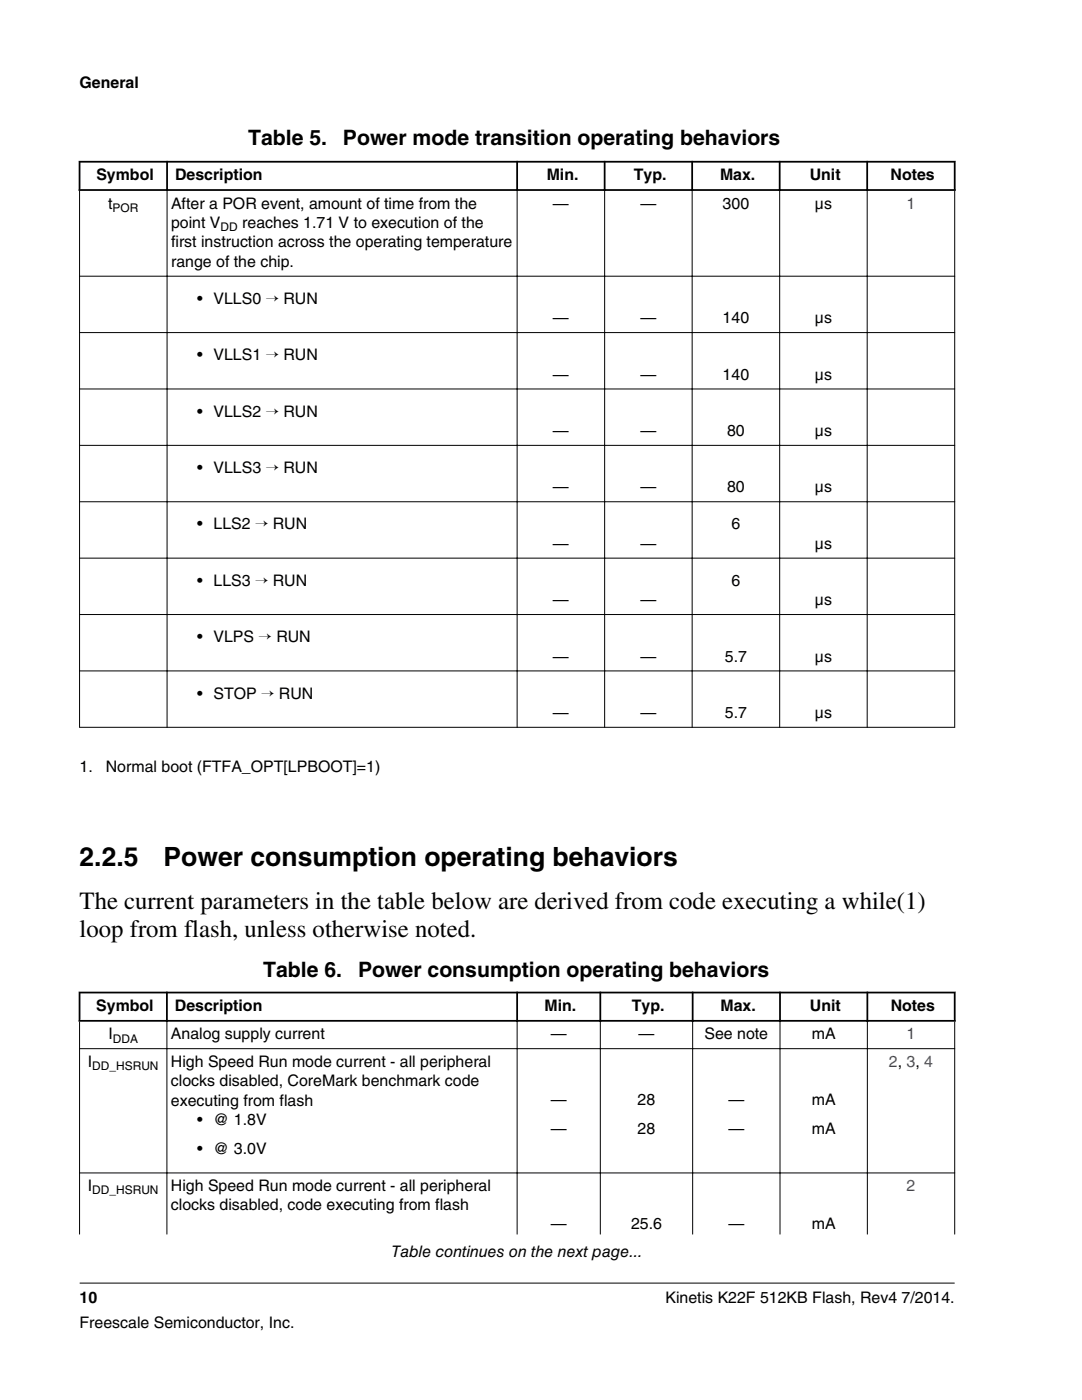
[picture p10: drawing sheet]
<svg xmlns="http://www.w3.org/2000/svg" width="216mm" height="279mm" viewBox="0 0 216 279" stroke-linecap="round" stroke-linejoin="round" font-family="sans-serif">
<defs><g id="words">
<g font-size="5.3">
<text x="15.9" y="172.8">2.2.5</text>
<text x="32.6" y="172.8">Power consumption operating behaviors</text>
</g>
<g font-size="4.9">
<text x="15.9" y="181.3">The current parameters in the table below are derived from code executing a while(1)</text>
<text x="15.9" y="187">loop from flash, unless otherwise noted.</text>
</g>
<g font-size="4.2">
<text x="49.5" y="29">Table 5.</text>
<text x="68.4" y="29">Power mode transition operating behaviors</text>
<text x="52.5" y="195">Table 6.</text>
<text x="71.4" y="195">Power consumption operating behaviors</text>
</g>
<g font-size="3.2">
<text x="15.9" y="17.5">General</text>
<text x="19.2" y="36">Symbol</text>
<text x="34.9" y="36">Description</text>
<text x="109.1" y="36">Min.</text>
<text x="126.5" y="36">Typ.</text>
<text x="143.7" y="36">Max.</text>
<text x="161.6" y="36">Unit</text>
<text x="177.7" y="36">Notes</text>
<text x="21.6" y="41.6">t</text>
<text x="34.1" y="41.6">After a POR event, amount of time from the</text>
<text x="110.3" y="41.6">—</text>
<text x="127.8" y="41.6">—</text>
<text x="144.2" y="41.6">300</text>
<text x="162.6" y="41.6">μs</text>
<text x="34.1" y="45.5">point V</text>
<text x="48.3" y="45.5">reaches 1.71 V to execution of the</text>
<text x="34.1" y="49.4">first instruction across the operating temperature</text>
<text x="34.1" y="53.3">range of the chip.</text>
<text x="39.4" y="60.6">• VLLS0 → RUN</text>
<text x="110.3" y="64.5">—</text>
<text x="127.8" y="64.5">—</text>
<text x="144.2" y="64.5">140</text>
<text x="162.6" y="64.5">μs</text>
<text x="39.4" y="71.9">• VLLS1 → RUN</text>
<text x="110.3" y="75.8">—</text>
<text x="127.8" y="75.8">—</text>
<text x="144.2" y="75.8">140</text>
<text x="162.6" y="75.8">μs</text>
<text x="39.4" y="83.1">• VLLS2 → RUN</text>
<text x="110.3" y="87">—</text>
<text x="127.8" y="87">—</text>
<text x="145.1" y="87">80</text>
<text x="162.6" y="87">μs</text>
<text x="39.4" y="94.4">• VLLS3 → RUN</text>
<text x="110.3" y="98.3">—</text>
<text x="127.8" y="98.3">—</text>
<text x="145.1" y="98.3">80</text>
<text x="162.6" y="98.3">μs</text>
<text x="39.4" y="105.6">• LLS2 → RUN</text>
<text x="146" y="105.6">6</text>
<text x="110.3" y="109.5">—</text>
<text x="127.8" y="109.5">—</text>
<text x="162.6" y="109.5">μs</text>
<text x="39.4" y="116.9">• LLS3 → RUN</text>
<text x="146" y="116.9">6</text>
<text x="110.3" y="120.8">—</text>
<text x="127.8" y="120.8">—</text>
<text x="162.6" y="120.8">μs</text>
<text x="39.4" y="128.2">• VLPS → RUN</text>
<text x="110.3" y="132">—</text>
<text x="127.8" y="132">—</text>
<text x="144.6" y="132">5.7</text>
<text x="162.6" y="132">μs</text>
<text x="39.4" y="139.4">• STOP → RUN</text>
<text x="110.3" y="143.3">—</text>
<text x="127.8" y="143.3">—</text>
<text x="144.6" y="143.3">5.7</text>
<text x="162.6" y="143.3">μs</text>
<text x="15.9" y="154">1.</text>
<text x="21.1" y="154">Normal boot (FTFA_OPT[LPBOOT]=1)</text>
<text x="19.2" y="201.8">Symbol</text>
<text x="34.9" y="201.8">Description</text>
<text x="108.7" y="201.8">Min.</text>
<text x="126.1" y="201.8">Typ.</text>
<text x="143.8" y="201.8">Max.</text>
<text x="161.6" y="201.8">Unit</text>
<text x="177.7" y="201.8">Notes</text>
<text x="21.6" y="207.4">I</text>
<text x="34.1" y="207.4">Analog supply current</text>
<text x="109.9" y="207.4">—</text>
<text x="127.4" y="207.4">—</text>
<text x="140.6" y="207.4">See note</text>
<text x="162" y="207.4">mA</text>
<text x="17.5" y="212.9">I</text>
<text x="34.1" y="212.9">High Speed Run mode current - all peripheral</text>
<text x="34.1" y="216.8">clocks disabled, CoreMark benchmark code</text>
<text x="34.1" y="220.7">executing from flash</text>
<text x="109.9" y="220.5">—</text>
<text x="127.2" y="220.5">28</text>
<text x="145.3" y="220.5">—</text>
<text x="162" y="220.5">mA</text>
<text x="39.3" y="224.5">• @ 1.8V</text>
<text x="109.9" y="226.3">—</text>
<text x="127.2" y="226.3">28</text>
<text x="145.3" y="226.3">—</text>
<text x="162" y="226.3">mA</text>
<text x="39.3" y="230.3">• @ 3.0V</text>
<text x="17.5" y="237.7">I</text>
<text x="34.1" y="237.7">High Speed Run mode current - all peripheral</text>
<text x="34.1" y="241.6">clocks disabled, code executing from flash</text>
<text x="109.9" y="245.3">—</text>
<text x="125.9" y="245.3">25.6</text>
<text x="145.3" y="245.3">—</text>
<text x="162" y="245.3">mA</text>
<text x="78.1" y="251">Table continues on the next page...</text>
<text x="15.9" y="260">10</text>
<text x="132.8" y="260">Kinetis K22F 512KB Flash, Rev4 7/2014.</text>
<text x="15.9" y="265">Freescale Semiconductor, Inc.</text>
</g>
<g font-size="3.2" fill="#00f">
<text x="180.9" y="41.6">1</text>
<text x="180.9" y="207.4">1</text>
<text x="177.4" y="212.9">2, 3, 4</text>
<text x="180.9" y="237.7">2</text>
</g>
<g font-size="2.4">
<text x="22.5" y="42.3">POR</text>
<text x="44" y="46.1">DD</text>
<text x="22.5" y="208.1">DDA</text>
<text x="18.4" y="213.5">DD_HSRUN</text>
<text x="18.4" y="238.3">DD_HSRUN</text>
</g>
</g></defs>
<path d="M15.7 32.3h175M15.7 37.9h175M15.9 32.1v6M33.3 32.1v6M103.2 32.1v6M120.6 32.1v6M138.1 32.1v6M155.6 32.1v6M173 32.1v6M190.5 32.1v6" fill="none" stroke="#000" stroke-width=".35"/>
<g fill="none" stroke="#000" stroke-width=".2">
<path d="M15.9 38.1v107.1M33.3 37.7v107.5M103.2 37.7v107.5M120.6 37.7v107.5M138.1 37.7v107.5M155.6 37.7v107.5M173 37.7v107.5M190.5 38.1v107.1M15.8 55.1h174.8M15.8 66.4h174.8M15.8 77.6h174.8M15.8 88.9h174.8"/>
<path d="M15.8 100.1h174.8M15.8 111.4h174.8M15.8 122.6h174.8M15.8 133.9h174.8M15.8 145.2h174.8"/>
</g>
<g fill="#fff">
<path d="M15.9 191.4h174.6v60.6h-174.6z" fill-rule="evenodd"/>
<path d="M16.1 198.3h17v5.3h-17z" fill-rule="evenodd"/>
<path d="M33.5 198.3h69.5v5.3h-69.5z" fill-rule="evenodd"/>
<path d="M103.4 198.3h16.2v5.3h-16.2z" fill-rule="evenodd"/>
<path d="M120 198.3h18v5.3h-18z" fill-rule="evenodd"/>
<path d="M138.4 198.3h17.1v5.3h-17.1z" fill-rule="evenodd"/>
<path d="M155.8 198.3h17.1v5.3h-17.1z" fill-rule="evenodd"/>
<path d="M173.2 198.3h17.1v5.3h-17.1z" fill-rule="evenodd"/>
<path d="M16 203.9h17.2v5.3h-17.2z" fill-rule="evenodd"/>
<path d="M33.4 203.9h69.7v5.3h-69.7z" fill-rule="evenodd"/>
<path d="M103.3 203.9h16.4v5.3h-16.4z" fill-rule="evenodd"/>
<path d="M119.9 203.9h18.2v5.3h-18.2z" fill-rule="evenodd"/>
<path d="M138.3 203.9h17.3v5.3h-17.3z" fill-rule="evenodd"/>
<path d="M155.7 203.9h17.3v5.3h-17.3z" fill-rule="evenodd"/>
<path d="M173.2 203.9h17.2v5.3h-17.2z" fill-rule="evenodd"/>
<path d="M16 209.4h17.2v24.6h-17.2z" fill-rule="evenodd"/>
<path d="M33.4 209.4h69.7v24.6h-69.7z" fill-rule="evenodd"/>
<path d="M103.3 209.4h16.4v24.6h-16.4z" fill-rule="evenodd"/>
<path d="M119.9 209.4h18.2v24.6h-18.2z" fill-rule="evenodd"/>
<path d="M138.3 209.4h17.3v24.6h-17.3z" fill-rule="evenodd"/>
<path d="M155.7 209.4h17.3v24.6h-17.3z" fill-rule="evenodd"/>
<path d="M173.2 209.4h17.2v24.6h-17.2z" fill-rule="evenodd"/>
<path d="M16 234.2h17.2v12.2h-17.2z" fill-rule="evenodd"/>
<path d="M33.4 234.2h69.7v12.2h-69.7z" fill-rule="evenodd"/>
<path d="M103.3 234.2h16.4v12.2h-16.4z" fill-rule="evenodd"/>
<path d="M119.9 234.2h18.2v12.2h-18.2z" fill-rule="evenodd"/>
<path d="M138.3 234.2h17.3v12.2h-17.3z" fill-rule="evenodd"/>
<path d="M155.7 234.2h17.3v12.2h-17.3z" fill-rule="evenodd"/>
<path d="M173.2 234.2h17.2v12.2h-17.2z" fill-rule="evenodd"/>
</g>
<path d="M15.7 198.1h175M15.9 197.9v6M33.3 197.9v6M103.2 197.9v6M119.8 197.9v6M138.2 197.9v6M155.6 197.9v6M173.1 197.9v6M190.5 197.9v6M15.7 203.7h175" fill="none" stroke="#000" stroke-width=".35"/>
<path d="M15.8 209.3h174.8M15.9 203.9v42.5M33.3 203.5v42.9M103.2 203.5v42.9M119.8 203.5v42.9M138.2 203.5v42.9M155.6 203.5v42.9M173.1 203.5v42.9M190.5 203.9v42.5M15.8 234.1h174.8M15.9 256.1h174.6" fill="none" stroke="#000" stroke-width=".2"/>
<use href="#words"/>
</svg>
